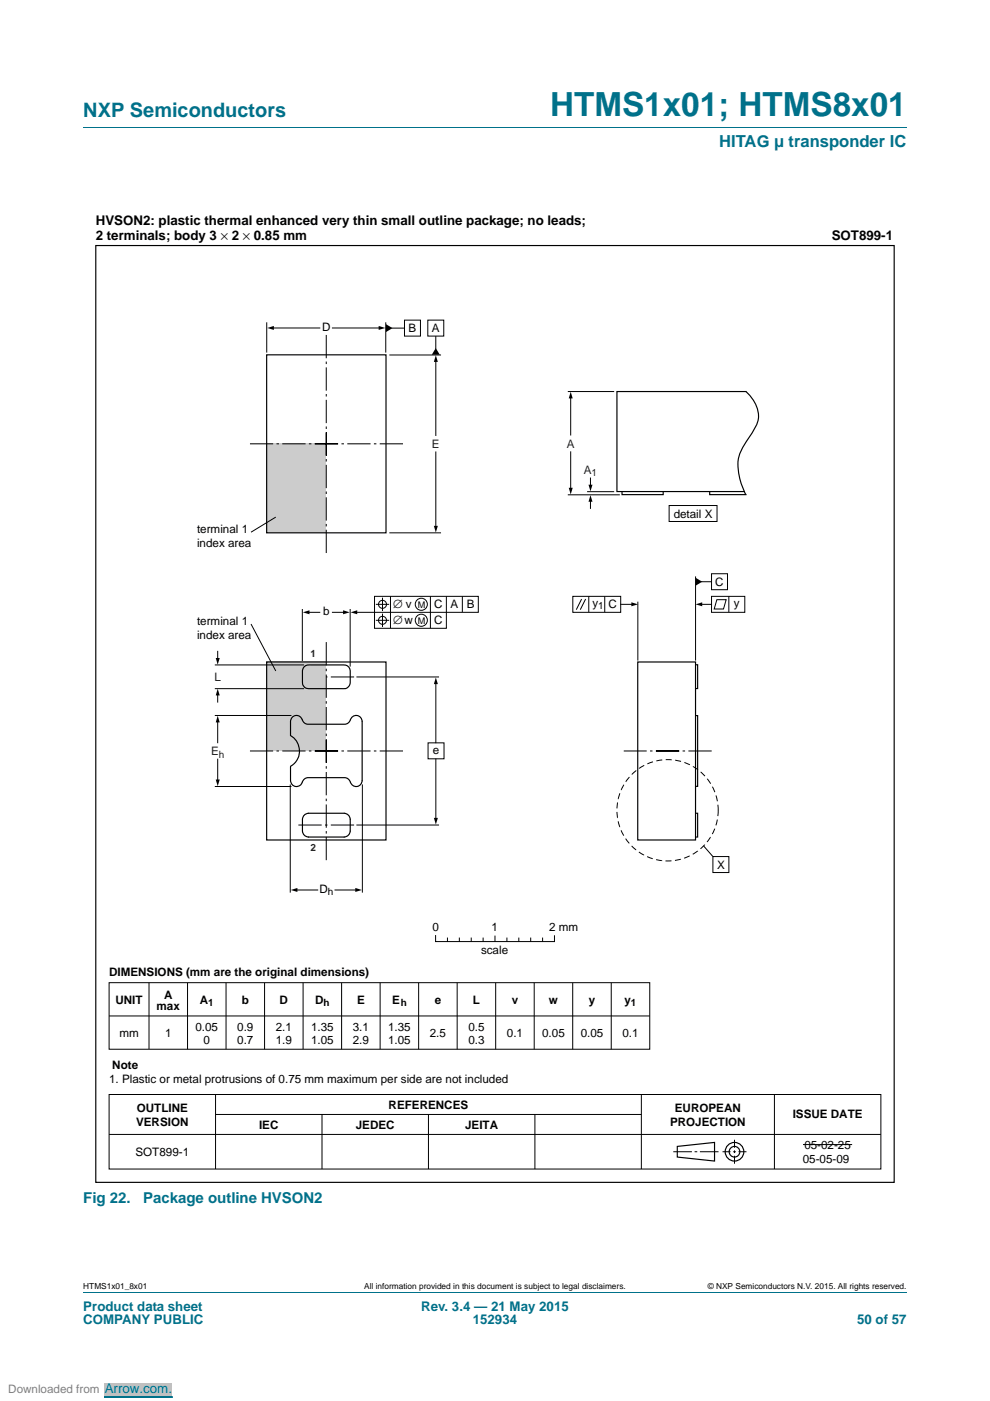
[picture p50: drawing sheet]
<svg xmlns="http://www.w3.org/2000/svg" width="210mm" height="297mm" viewBox="0 0 210 297" stroke-linecap="round" stroke-linejoin="round" font-family="sans-serif">
<defs><g id="words">
<text font-size="7" fill="#00718a" x="116.7" y="24.6">HTMS1x01; HTMS8x01</text>
<text font-size="4.2" fill="#00718a" x="17.7" y="24.9">NXP Semiconductors</text>
<text font-size="3.5" fill="#00718a" x="152.5" y="31.1">HITAG µ transponder IC</text>
<g font-size="3.2" fill="#00718a">
<text x="17.7" y="255">Fig 22.</text>
<text x="30.4" y="255">Package outline HVSON2</text>
</g>
<g font-size="2.8">
<text x="20.3" y="47.7">HVSON2: plastic thermal enhanced very thin small outline package; no leads;</text>
<text x="20.3" y="50.9">2 terminals; body 3 × 2 × 0.85 mm</text>
<text x="176.4" y="50.9">SOT899-1</text>
</g>
<g font-size="2.8" fill="#00718a">
<text x="17.7" y="277.9">Product data sheet</text>
<text x="17.7" y="280.8">COMPANY PUBLIC</text>
<text x="89.3" y="277.9">Rev. 3.4 — 21 May 2015</text>
<text x="100.3" y="280.8">152934</text>
<text x="181.8" y="280.8">50 of 57</text>
</g>
<text font-size="2.8" fill="#00f" x="22.2" y="295.3">Arrow.com.</text>
<g font-size="2.5">
<text x="68.3" y="70.1">D</text>
<text x="86.7" y="70.4">B</text>
<text x="91.6" y="70.4">A</text>
<text x="41.8" y="113">terminal 1</text>
<text x="142.9" y="109.8">detail X</text>
<text x="41.8" y="116">index area</text>
<text x="151.7" y="124.2">C</text>
<text x="68.5" y="130.4">b</text>
<text x="83.4" y="129">∅ v</text>
<text x="92.1" y="129">C</text>
<text x="95.5" y="129">A</text>
<text x="99" y="129">B</text>
<text x="125.6" y="128.7">y</text>
<text x="129.1" y="129">C</text>
<text x="155.7" y="128.7">y</text>
<text x="41.8" y="132.5">terminal 1</text>
<text x="41.8" y="135.5">index area</text>
<text x="83.4" y="132.4">∅w</text>
<text x="92.1" y="132.4">C</text>
<text x="91.8" y="159.8">e</text>
<text x="152.1" y="184.1">X</text>
<text x="67.8" y="189.3">D</text>
<text x="91.7" y="197.4">0</text>
<text x="104.2" y="197.4">1</text>
<text x="116.5" y="197.4">2 mm</text>
<text x="102" y="202.2">scale</text>
<text x="23.1" y="206.9">DIMENSIONS (mm are the original dimensions)</text>
<text x="24.5" y="212.9">UNIT</text>
<text x="33.2" y="214.2">max</text>
<text x="34.8" y="211.7">A</text>
<text x="42.4" y="212.9">A</text>
<text x="51.3" y="212.9">b</text>
<text x="59.3" y="212.9">D</text>
<text x="66.8" y="212.9">D</text>
<text x="75.7" y="212.9">E</text>
<text x="83.2" y="212.9">E</text>
<text x="92.2" y="212.9">e</text>
<text x="100.3" y="212.9">L</text>
<text x="108.5" y="212.9">v</text>
<text x="116.4" y="212.9">w</text>
<text x="124.9" y="212.9">y</text>
<text x="132.5" y="212.9">y</text>
<text x="25.3" y="219.9">mm</text>
<text x="35" y="219.9">1</text>
<text x="41.5" y="218.5">0.05</text>
<text x="43.2" y="221.3">0</text>
<text x="50.3" y="218.5">0.9</text>
<text x="50.3" y="221.3">0.7</text>
<text x="58.5" y="218.5">2.1</text>
<text x="58.5" y="221.3">1.9</text>
<text x="66" y="218.5">1.35</text>
<text x="66" y="221.3">1.05</text>
<text x="74.8" y="218.5">3.1</text>
<text x="74.8" y="221.3">2.9</text>
<text x="82.3" y="218.5">1.35</text>
<text x="82.3" y="221.3">1.05</text>
<text x="91.2" y="219.9">2.5</text>
<text x="99.3" y="218.5">0.5</text>
<text x="99.3" y="221.3">0.3</text>
<text x="107.5" y="219.9">0.1</text>
<text x="115" y="219.9">0.05</text>
<text x="123.2" y="219.9">0.05</text>
<text x="132" y="219.9">0.1</text>
<text x="23.8" y="226.7">Note</text>
<text x="23.1" y="229.7">1. Plastic or metal protrusions of 0.75 mm maximum per side are not included</text>
<text x="28.9" y="238.7">VERSION</text>
<text x="29" y="235.7">OUTLINE</text>
<text x="54.9" y="239.4">IEC</text>
<text x="75.5" y="239.4">JEDEC</text>
<text x="82.4" y="235.2">REFERENCES</text>
<text x="98.7" y="239.4">JEITA</text>
<text x="142.1" y="238.7">PROJECTION</text>
<text x="143.1" y="235.7">EUROPEAN</text>
<text x="168.1" y="237.1">ISSUE DATE</text>
<text x="28.7" y="245">SOT899-1</text>
<text x="170.6" y="243.6">05-02-25</text>
<text x="170.3" y="246.6">05-05-09</text>
</g>
<g font-size="2.5" fill="#231f20">
<text x="91.6" y="95">E</text>
<text x="120.2" y="94.9">A</text>
<text x="123.8" y="100.4">A</text>
<text x="45.5" y="144.4">L</text>
<text x="44.8" y="160.1">E</text>
</g>
<text font-size="2.5" fill="#808080" x="1.8" y="295.3">Downloaded from</text>
<g font-size="2.1" fill="#231f20">
<text x="125.5" y="100.9">1</text>
<text x="65.8" y="139.3">1</text>
<text x="46.4" y="160.6">h</text>
<text x="65.8" y="180.5">2</text>
</g>
<g font-size="2.1">
<text x="126.9" y="129.2">1</text>
<text x="69.6" y="189.8">h</text>
<text x="44.2" y="213.4">1</text>
<text x="68.6" y="213.4">h</text>
<text x="85" y="213.4">h</text>
<text x="133.8" y="213.4">1</text>
</g>
<g font-size="1.9">
<text x="88.6" y="128.8">M</text>
<text x="88.6" y="132.2">M</text>
</g>
<g font-size="1.8">
<text x="17.7" y="273.3">HTMS1x01_8x01</text>
<text x="77.2" y="273.3">All information provided in this document is subject to legal disclaimers.</text>
<text x="150.1" y="273.3">© NXP Semiconductors N.V. 2015. All rights reserved.</text>
</g>
</g></defs>
<path d="M17.7 27h174.6M17.7 273.9h174.6" fill="none" stroke="#00718a" stroke-width=".21"/>
<g fill="none" stroke="#000" stroke-width=".21">
<path d="M56.6 68.3v6.5M57.8 69.5h10M70.5 69.5h10.1M81.8 68.3v6.5M83 69.6h2.8M85.8 67.9h3.4v3.4h-3.4zM90.7 67.9h3.4v3.4h-3.4zM92.4 71.3v2.8M120.4 83h9.9M121 84.2v8M121 95.8v7.9M120.4 104.9h11.1"/>
<path d="M124.5 104.2h5.8M125.2 101.4v1.6M125.2 106.1v1.7M141.9 107.2h10.2v3.4h-10.2zM121.5 126.4h10.2v3.4h-10.2zM123.4 127l-1.2 2.3M124.2 127l-1.1 2.3M124.9 126.4v3.4M128.3 126.4v3.4M131.7 128.1h2.5M135.3 127.6v12.5M147.5 122.2v17.9"/>
<path d="M148.7 123.3h2.2M148.7 128.1h2.2M150.9 121.6h3.4v3.4h-3.4zM150.9 126.4h7.1v3.4h-7.1zM152 127.1h2l-.5 2h-2zM154.6 126.4v3.4M149.2 179.4l2 2.2M92.4 198.4v1.2h25.2v-1.2M94.9 198.9v.7M97.4 198.9v.7M99.9 198.9v.7M102.5 198.9v.7"/>
<path d="M105 198.5v1.1M107.5 198.9v.7M110 198.9v.7M112.6 198.9v.7M115.1 198.9v.7M151.2 181.6h3.4v3.4h-3.4zM23.1 208.3h114.7v14.2h-114.7zM23.1 215.4h114.7M31.6 208.3v14.1M39.8 208.3v14.2M47.9 208.3v14.2M56.1 208.3v14.2"/>
<path d="M64.3 208.3v14.2M72.5 208.3v14.2M80.6 208.3v14.2M88.8 208.3v14.2M97 208.3v14.2M105.1 208.3v14.2M113.3 208.3v14.2M121.5 208.3v14.2M129.6 208.3v14.2M23.1 232.1h163.7v15.8h-163.7zM45.7 232.1v15.8M45.7 236.3h90.3"/>
<path d="M68.3 236.3v11.6M90.9 236.3v11.6M113.5 236.3v11.6M136 232.1v15.8M164.3 232.1v15.8M23.1 240.5h163.7M142.8 244.2h4M147.3 244.2h.6M148.5 244.2h3.9M153.2 244.2h1.7M155.5 244.2h.6M155.8 241.7v1.6"/>
<path d="M155.8 243.9v.6M155.8 245v1.7M156.6 244.2h1.7"/>
</g>
<g fill="none" stroke="#000" stroke-width=".25">
<path d="M20.3 52.1h169.4v198.6h-169.4zM131.9 104.2v.7h8.8v-.6M157.9 104.2h-27v-21.2h27.3a7.3 7.3 0 0 1 2.6 6.1 22.2 22.2 0 0 1-3 5.3 7.7 7.7 0 0 0-1 6.5l.6 2.1 .8 1.9h-7.7v-.7M135.3 140.4h12.2v37.7h-12.2zM147.6 140.9h.4v5.1h-.5M147.6 151.7h.4v15h-.5M147.6 172.4h.4v5.1h-.5M143.7 243.1l7.9-.9v4l-7.9-.9z"/>
<circle cx="155.8" cy="244.2" r="1.98"/>
<circle cx="155.8" cy="244.2" r="1.13"/>
</g>
<path d="M56.7 69.5l1.4-.4v.9zM80.3 69.1l1.4 .4-1.4 .5zM81.8 68.7l1.5 .9-1.5 .8zM92.4 73.8l.9 1.4h-1.7zM121 83.1l.5 1.4h-.9zM120.6 103.4h.9l-.5 1.4zM124.8 102.8h.9l-.5 1.4zM125.2 105l.5 1.4h-.9zM133.9 127.7l1.4 .4-1.4 .4zM147.5 122.5l1.4 .8-1.4 .9zM147.5 128.1l1.4-.4v.8z" fill="#000"/>
<circle cx="141.6" cy="171.8" r="10.7" fill="none" stroke="#000" stroke-width=".21" stroke-dasharray="1.2 .7 0 0" stroke-linecap="butt"/>
<path d="M139.1 159.2h12M144 159.2h-11.7" fill="none" stroke="#000" stroke-width=".21" stroke-dasharray="4.9 .7 .5 .7" stroke-linecap="butt"/>
<path d="M56.6 94.1h12.6v18.9h-12.6z" fill="#ccc"/>
<path d="M66.8 94.1h18.7M69.2 91.7v25.6M69.2 96.6v-25.6M71.7 94.1h-18.7M63.3 143.5h11.8M63.3 174.9h11.8" fill="none" stroke="#000" stroke-width=".21" stroke-dasharray="4.9 .7 .5 .7" stroke-linecap="butt"/>
<path d="M56.6 75.2h25.3v37.8h-25.3z" fill="none" stroke="#000" stroke-width=".25"/>
<g fill="none" stroke="#000" stroke-width=".21">
<path d="M82.6 75.3h10.9M92.4 76.5v15.8M92.4 95.8v16M58.5 109.6l-5.3 3.2M82.6 113h10.9M46.2 138.1v1.7M64.1 129.1v12.2M65.4 129.8h2.4M70.5 129.8h2.5M74.3 129.1v12.2M79.4 126.4h22.1v3.4h-22.1zM79.7 128.1h2.8"/>
<path d="M79.7 131.5h2.8M81.1 126.7v2.8M81.1 130.1v2.8M82.8 126.4v6.8M91.3 126.4v6.8M94.7 126.4v6.8h-15.3v-3.4h-3.9M98.1 126.4v3.4M46.2 147.2v1.7M46.2 152.9v4.6M90.8 157.5h3.4v3.4h-3.4zM92.4 144.8v12.7M46.2 161v4.6"/>
<path d="M61.6 166.3v23M76.9 166.3v23M92.4 160.9v12.8M62.8 188.7h4.6M71.1 188.7h4.5"/>
<circle cx="81.1" cy="128.1" r=".85"/>
<circle cx="81.1" cy="131.5" r=".85"/>
<circle cx="89.4" cy="128.1" r="1.28"/>
<circle cx="89.4" cy="131.5" r="1.28"/>
</g>
<g fill="#000">
<path d="M92.4 75.3l.5 1.4h-.9zM92 111.5h.9l-.5 1.4zM45.8 139.5h.8l-.4 1.4zM64.2 129.8l1.4-.4v.8zM72.8 129.4l1.4 .4-1.4 .4zM74.4 129.8l1.4-.4v.8zM46.2 151.8l.4 1.4h-.8zM46.2 146l.4 1.4h-.8zM92.4 143.6l.5 1.4h-.9zM45.8 165.3h.8l-.4 1.4zM92 173.4h.9l-.5 1.4zM61.7 188.7l1.4-.4v.8z"/>
<path d="M75.4 188.3l1.4 .4-1.4 .4z"/>
</g>
<path d="M56.6 140.4h12.6v18.8h-12.6z" fill="#ccc"/>
<path d="M66.8 159.2h18.7M69.2 156.8v25.6M71.7 159.2h-18.7M69.2 161.7v-25.6" fill="none" stroke="#000" stroke-width=".21" stroke-dasharray="4.9 .7 .5 .7" stroke-linecap="butt"/>
<path d="M56.6 140.4h25.3v37.7h-25.3zM62.1 152a1.4 1.4 0 0 1 2.2 1 2.38 2.38 0 0 0 2.2 .6h6.2a1.54 1.54 0 0 0 1.8-1.3 1.26 1.26 0 0 1 1.4-.6 1.26 1.26 0 0 1 .9 1.2v12.6a1.27 1.27 0 0 1-1.1 1.3 1.27 1.27 0 0 1-1.4-1 2.1 2.1 0 0 0-2.4-.9h-5.8a1.63 1.63 0 0 0-2.1 1.2 1.3 1.3 0 0 1-1.6 .6 1.3 1.3 0 0 1-.8-1.6v-1.9a.97 .97 0 0 1 .7-1.2 3.8 3.8 0 0 0-.7-6.1v-2.6a1.56 1.56 0 0 1 .5-1.3zM64.7 141.3a9 9 0 0 1 3.7-.3h2.8a4.6 4.6 0 0 1 2.7 .3 3.9 3.9 0 0 1 .4 2.9 1.49 1.49 0 0 1-1.8 1.8h-5.2a5.2 5.2 0 0 1-2.7-.3 2.68 2.68 0 0 1-.5-2.2v-.8a1.54 1.54 0 0 1 .6-1.4zM64.4 173l.6-.5 .4-.1h7.6a1.35 1.35 0 0 1 1.3 1.3v2.5a1.35 1.35 0 0 1-1.3 1.3h-7.6a1.35 1.35 0 0 1-1.3-1.3v-2.5z" fill="none" stroke="#000" stroke-width=".25"/>
<path d="M53.2 132.3l5.3 10M45.6 151.7h16.2M45.6 141h18.9M45.6 146h18.9M75.6 143.5h17.5M45.6 166.8h16.2M75.6 174.9h17.5" fill="none" stroke="#000" stroke-width=".21"/>
<path d="M170.3 242.7h10.4z" fill="#000" stroke="#000" stroke-width=".21"/>
<path d="M0 294.6h70.6" fill="none" stroke="#fff" stroke-width="2.5" stroke-linecap="butt"/>
<path d="M22.2 293.3h14.3v2.6h-14.3z" fill="#c0c0c0"/>
<path d="M22.2 296.2h14.3" fill="none" stroke="#00f" stroke-width=".21"/>
<path d="M0 294.6h70.6" fill="none" stroke="#fff" stroke-width="2.5" stroke-linecap="butt"/>
<path d="M22.2 293.3h14.3v2.6h-14.3z" fill="#c0c0c0"/>
<path d="M22.2 296.2h14.3" fill="none" stroke="#00f" stroke-width=".21"/>
<path d="M0 294.6h70.6" fill="none" stroke="#fff" stroke-width="2.5" stroke-linecap="butt"/>
<path d="M22.2 293.3h14.3v2.6h-14.3z" fill="#c0c0c0"/>
<path d="M22.2 296.2h14.3" fill="none" stroke="#00f" stroke-width=".21"/>
<path d="M0 294.6h70.6" fill="none" stroke="#fff" stroke-width="2.5" stroke-linecap="butt"/>
<path d="M22.2 293.3h14.3v2.6h-14.3z" fill="#c0c0c0"/>
<path d="M22.2 296.2h14.3" fill="none" stroke="#00f" stroke-width=".21"/>
<path d="M0 294.6h70.6" fill="none" stroke="#fff" stroke-width="2.5" stroke-linecap="butt"/>
<path d="M22.2 293.3h14.3v2.6h-14.3z" fill="#c0c0c0"/>
<path d="M22.2 296.2h14.3" fill="none" stroke="#00f" stroke-width=".21"/>
<path d="M0 294.6h70.6" fill="none" stroke="#fff" stroke-width="2.5" stroke-linecap="butt"/>
<path d="M22.2 293.3h14.3v2.6h-14.3z" fill="#c0c0c0"/>
<path d="M22.2 296.2h14.3" fill="none" stroke="#00f" stroke-width=".21"/>
<path d="M0 294.6h70.6" fill="none" stroke="#fff" stroke-width="2.5" stroke-linecap="butt"/>
<path d="M22.2 293.3h14.3v2.6h-14.3z" fill="#c0c0c0"/>
<path d="M22.2 296.2h14.3" fill="none" stroke="#00f" stroke-width=".21"/>
<path d="M0 294.6h70.6" fill="none" stroke="#fff" stroke-width="2.5" stroke-linecap="butt"/>
<path d="M22.2 293.3h14.3v2.6h-14.3z" fill="#c0c0c0"/>
<path d="M22.2 296.2h14.3" fill="none" stroke="#00f" stroke-width=".21"/>
<path d="M0 294.6h70.6" fill="none" stroke="#fff" stroke-width="2.5" stroke-linecap="butt"/>
<path d="M22.2 293.3h14.3v2.6h-14.3z" fill="#c0c0c0"/>
<path d="M22.2 296.2h14.3" fill="none" stroke="#00f" stroke-width=".21"/>
<path d="M0 294.6h70.6" fill="none" stroke="#fff" stroke-width="2.5" stroke-linecap="butt"/>
<path d="M22.2 293.3h14.3v2.6h-14.3z" fill="#c0c0c0"/>
<path d="M22.2 296.2h14.3" fill="none" stroke="#00f" stroke-width=".21"/>
<path d="M0 294.6h70.6" fill="none" stroke="#fff" stroke-width="2.5" stroke-linecap="butt"/>
<path d="M22.2 293.3h14.3v2.6h-14.3z" fill="#c0c0c0"/>
<path d="M22.2 296.2h14.3" fill="none" stroke="#00f" stroke-width=".21"/>
<path d="M0 294.6h70.6" fill="none" stroke="#fff" stroke-width="2.5" stroke-linecap="butt"/>
<path d="M22.2 293.3h14.3v2.6h-14.3z" fill="#c0c0c0"/>
<path d="M22.2 296.2h14.3" fill="none" stroke="#00f" stroke-width=".21"/>
<path d="M0 294.6h70.6" fill="none" stroke="#fff" stroke-width="2.5" stroke-linecap="butt"/>
<path d="M22.2 293.3h14.3v2.6h-14.3z" fill="#c0c0c0"/>
<path d="M22.2 296.2h14.3" fill="none" stroke="#00f" stroke-width=".21"/>
<path d="M0 294.6h70.6" fill="none" stroke="#fff" stroke-width="2.5" stroke-linecap="butt"/>
<path d="M22.2 293.3h14.3v2.6h-14.3z" fill="#c0c0c0"/>
<path d="M22.2 296.2h14.3" fill="none" stroke="#00f" stroke-width=".21"/>
<path d="M0 294.6h70.6" fill="none" stroke="#fff" stroke-width="2.5" stroke-linecap="butt"/>
<path d="M22.2 293.3h14.3v2.6h-14.3z" fill="#c0c0c0"/>
<path d="M22.2 296.2h14.3" fill="none" stroke="#00f" stroke-width=".21"/>
<path d="M0 294.6h70.6" fill="none" stroke="#fff" stroke-width="2.5" stroke-linecap="butt"/>
<path d="M22.2 293.3h14.3v2.6h-14.3z" fill="#c0c0c0"/>
<path d="M22.2 296.2h14.3" fill="none" stroke="#00f" stroke-width=".21"/>
<path d="M0 294.6h70.6" fill="none" stroke="#fff" stroke-width="2.5" stroke-linecap="butt"/>
<path d="M22.2 293.3h14.3v2.6h-14.3z" fill="#c0c0c0"/>
<path d="M22.2 296.2h14.3" fill="none" stroke="#00f" stroke-width=".21"/>
<path d="M0 294.6h70.6" fill="none" stroke="#fff" stroke-width="2.5" stroke-linecap="butt"/>
<path d="M22.2 293.3h14.3v2.6h-14.3z" fill="#c0c0c0"/>
<path d="M22.2 296.2h14.3" fill="none" stroke="#00f" stroke-width=".21"/>
<path d="M0 294.6h70.6" fill="none" stroke="#fff" stroke-width="2.5" stroke-linecap="butt"/>
<path d="M22.2 293.3h14.3v2.6h-14.3z" fill="#c0c0c0"/>
<path d="M22.2 296.2h14.3" fill="none" stroke="#00f" stroke-width=".21"/>
<path d="M0 294.6h70.6" fill="none" stroke="#fff" stroke-width="2.5" stroke-linecap="butt"/>
<path d="M22.2 293.3h14.3v2.6h-14.3z" fill="#c0c0c0"/>
<path d="M22.2 296.2h14.3" fill="none" stroke="#00f" stroke-width=".21"/>
<path d="M0 294.6h70.6" fill="none" stroke="#fff" stroke-width="2.5" stroke-linecap="butt"/>
<path d="M22.2 293.3h14.3v2.6h-14.3z" fill="#c0c0c0"/>
<path d="M22.2 296.2h14.3" fill="none" stroke="#00f" stroke-width=".21"/>
<path d="M0 294.6h70.6" fill="none" stroke="#fff" stroke-width="2.5" stroke-linecap="butt"/>
<path d="M22.2 293.3h14.3v2.6h-14.3z" fill="#c0c0c0"/>
<path d="M22.2 296.2h14.3" fill="none" stroke="#00f" stroke-width=".21"/>
<path d="M0 294.6h70.6" fill="none" stroke="#fff" stroke-width="2.5" stroke-linecap="butt"/>
<path d="M22.2 293.3h14.3v2.6h-14.3z" fill="#c0c0c0"/>
<path d="M22.2 296.2h14.3" fill="none" stroke="#00f" stroke-width=".21"/>
<path d="M0 294.6h70.6" fill="none" stroke="#fff" stroke-width="2.5" stroke-linecap="butt"/>
<path d="M22.2 293.3h14.3v2.6h-14.3z" fill="#c0c0c0"/>
<path d="M22.2 296.2h14.3" fill="none" stroke="#00f" stroke-width=".21"/>
<path d="M0 294.6h70.6" fill="none" stroke="#fff" stroke-width="2.5" stroke-linecap="butt"/>
<path d="M22.2 293.3h14.3v2.6h-14.3z" fill="#c0c0c0"/>
<path d="M22.2 296.2h14.3" fill="none" stroke="#00f" stroke-width=".21"/>
<path d="M0 294.6h70.6" fill="none" stroke="#fff" stroke-width="2.5" stroke-linecap="butt"/>
<path d="M22.2 293.3h14.3v2.6h-14.3z" fill="#c0c0c0"/>
<path d="M22.2 296.2h14.3" fill="none" stroke="#00f" stroke-width=".21"/>
<path d="M0 294.6h70.6" fill="none" stroke="#fff" stroke-width="2.5" stroke-linecap="butt"/>
<path d="M22.2 293.3h14.3v2.6h-14.3z" fill="#c0c0c0"/>
<path d="M22.2 296.2h14.3" fill="none" stroke="#00f" stroke-width=".21"/>
<path d="M0 294.6h70.6" fill="none" stroke="#fff" stroke-width="2.5" stroke-linecap="butt"/>
<path d="M22.2 293.3h14.3v2.6h-14.3z" fill="#c0c0c0"/>
<path d="M22.2 296.2h14.3" fill="none" stroke="#00f" stroke-width=".21"/>
<path d="M0 294.6h70.6" fill="none" stroke="#fff" stroke-width="2.5" stroke-linecap="butt"/>
<path d="M22.2 293.3h14.3v2.6h-14.3z" fill="#c0c0c0"/>
<path d="M22.2 296.2h14.3" fill="none" stroke="#00f" stroke-width=".21"/>
<path d="M0 294.6h70.6" fill="none" stroke="#fff" stroke-width="2.5" stroke-linecap="butt"/>
<path d="M22.2 293.3h14.3v2.6h-14.3z" fill="#c0c0c0"/>
<path d="M22.2 296.2h14.3" fill="none" stroke="#00f" stroke-width=".21"/>
<path d="M0 294.6h70.6" fill="none" stroke="#fff" stroke-width="2.5" stroke-linecap="butt"/>
<path d="M22.2 293.3h14.3v2.6h-14.3z" fill="#c0c0c0"/>
<path d="M22.2 296.2h14.3" fill="none" stroke="#00f" stroke-width=".21"/>
<path d="M0 294.6h70.6" fill="none" stroke="#fff" stroke-width="2.5" stroke-linecap="butt"/>
<path d="M22.2 293.3h14.3v2.6h-14.3z" fill="#c0c0c0"/>
<path d="M22.2 296.2h14.3" fill="none" stroke="#00f" stroke-width=".21"/>
<path d="M0 294.6h70.6" fill="none" stroke="#fff" stroke-width="2.5" stroke-linecap="butt"/>
<path d="M22.2 293.3h14.3v2.6h-14.3z" fill="#c0c0c0"/>
<path d="M22.2 296.2h14.3" fill="none" stroke="#00f" stroke-width=".21"/>
<path d="M0 294.6h70.6" fill="none" stroke="#fff" stroke-width="2.5" stroke-linecap="butt"/>
<path d="M22.2 293.3h14.3v2.6h-14.3z" fill="#c0c0c0"/>
<path d="M22.2 296.2h14.3" fill="none" stroke="#00f" stroke-width=".21"/>
<path d="M0 294.6h70.6" fill="none" stroke="#fff" stroke-width="2.5" stroke-linecap="butt"/>
<path d="M22.2 293.3h14.3v2.6h-14.3z" fill="#c0c0c0"/>
<path d="M22.2 296.2h14.3" fill="none" stroke="#00f" stroke-width=".21"/>
<path d="M0 294.6h70.6" fill="none" stroke="#fff" stroke-width="2.5" stroke-linecap="butt"/>
<path d="M22.2 293.3h14.3v2.6h-14.3z" fill="#c0c0c0"/>
<path d="M22.2 296.2h14.3" fill="none" stroke="#00f" stroke-width=".21"/>
<path d="M0 294.6h70.6" fill="none" stroke="#fff" stroke-width="2.5" stroke-linecap="butt"/>
<path d="M22.2 293.3h14.3v2.6h-14.3z" fill="#c0c0c0"/>
<path d="M22.2 296.2h14.3" fill="none" stroke="#00f" stroke-width=".21"/>
<path d="M0 294.6h70.6" fill="none" stroke="#fff" stroke-width="2.5" stroke-linecap="butt"/>
<path d="M22.2 293.3h14.3v2.6h-14.3z" fill="#c0c0c0"/>
<path d="M22.2 296.2h14.3" fill="none" stroke="#00f" stroke-width=".21"/>
<path d="M0 294.6h70.6" fill="none" stroke="#fff" stroke-width="2.5" stroke-linecap="butt"/>
<path d="M22.2 293.3h14.3v2.6h-14.3z" fill="#c0c0c0"/>
<path d="M22.2 296.2h14.3" fill="none" stroke="#00f" stroke-width=".21"/>
<path d="M0 294.6h70.6" fill="none" stroke="#fff" stroke-width="2.5" stroke-linecap="butt"/>
<path d="M22.2 293.3h14.3v2.6h-14.3z" fill="#c0c0c0"/>
<path d="M22.2 296.2h14.3" fill="none" stroke="#00f" stroke-width=".21"/>
<path d="M0 294.6h70.6" fill="none" stroke="#fff" stroke-width="2.5" stroke-linecap="butt"/>
<path d="M22.2 293.3h14.3v2.6h-14.3z" fill="#c0c0c0"/>
<path d="M22.2 296.2h14.3" fill="none" stroke="#00f" stroke-width=".21"/>
<path d="M0 294.6h70.6" fill="none" stroke="#fff" stroke-width="2.5" stroke-linecap="butt"/>
<path d="M22.2 293.3h14.3v2.6h-14.3z" fill="#c0c0c0"/>
<path d="M22.2 296.2h14.3" fill="none" stroke="#00f" stroke-width=".21"/>
<path d="M0 294.6h70.6" fill="none" stroke="#fff" stroke-width="2.5" stroke-linecap="butt"/>
<path d="M22.2 293.3h14.3v2.6h-14.3z" fill="#c0c0c0"/>
<path d="M22.2 296.2h14.3" fill="none" stroke="#00f" stroke-width=".21"/>
<path d="M0 294.6h70.6" fill="none" stroke="#fff" stroke-width="2.5" stroke-linecap="butt"/>
<path d="M22.2 293.3h14.3v2.6h-14.3z" fill="#c0c0c0"/>
<path d="M22.2 296.2h14.3" fill="none" stroke="#00f" stroke-width=".21"/>
<path d="M0 294.6h70.6" fill="none" stroke="#fff" stroke-width="2.5" stroke-linecap="butt"/>
<path d="M22.2 293.3h14.3v2.6h-14.3z" fill="#c0c0c0"/>
<path d="M22.2 296.2h14.3" fill="none" stroke="#00f" stroke-width=".21"/>
<path d="M0 294.6h70.6" fill="none" stroke="#fff" stroke-width="2.5" stroke-linecap="butt"/>
<path d="M22.2 293.3h14.3v2.6h-14.3z" fill="#c0c0c0"/>
<path d="M22.2 296.2h14.3" fill="none" stroke="#00f" stroke-width=".21"/>
<path d="M0 294.6h70.6" fill="none" stroke="#fff" stroke-width="2.5" stroke-linecap="butt"/>
<path d="M22.2 293.3h14.3v2.6h-14.3z" fill="#c0c0c0"/>
<path d="M22.2 296.2h14.3" fill="none" stroke="#00f" stroke-width=".21"/>
<path d="M0 294.6h70.6" fill="none" stroke="#fff" stroke-width="2.5" stroke-linecap="butt"/>
<path d="M22.2 293.3h14.3v2.6h-14.3z" fill="#c0c0c0"/>
<path d="M22.2 296.2h14.3" fill="none" stroke="#00f" stroke-width=".21"/>
<path d="M0 294.6h70.6" fill="none" stroke="#fff" stroke-width="2.5" stroke-linecap="butt"/>
<path d="M22.2 293.3h14.3v2.6h-14.3z" fill="#c0c0c0"/>
<path d="M22.2 296.2h14.3" fill="none" stroke="#00f" stroke-width=".21"/>
<path d="M0 294.6h70.6" fill="none" stroke="#fff" stroke-width="2.5" stroke-linecap="butt"/>
<path d="M22.2 293.3h14.3v2.6h-14.3z" fill="#c0c0c0"/>
<path d="M22.2 296.2h14.3" fill="none" stroke="#00f" stroke-width=".21"/>
<use href="#words"/>
</svg>
